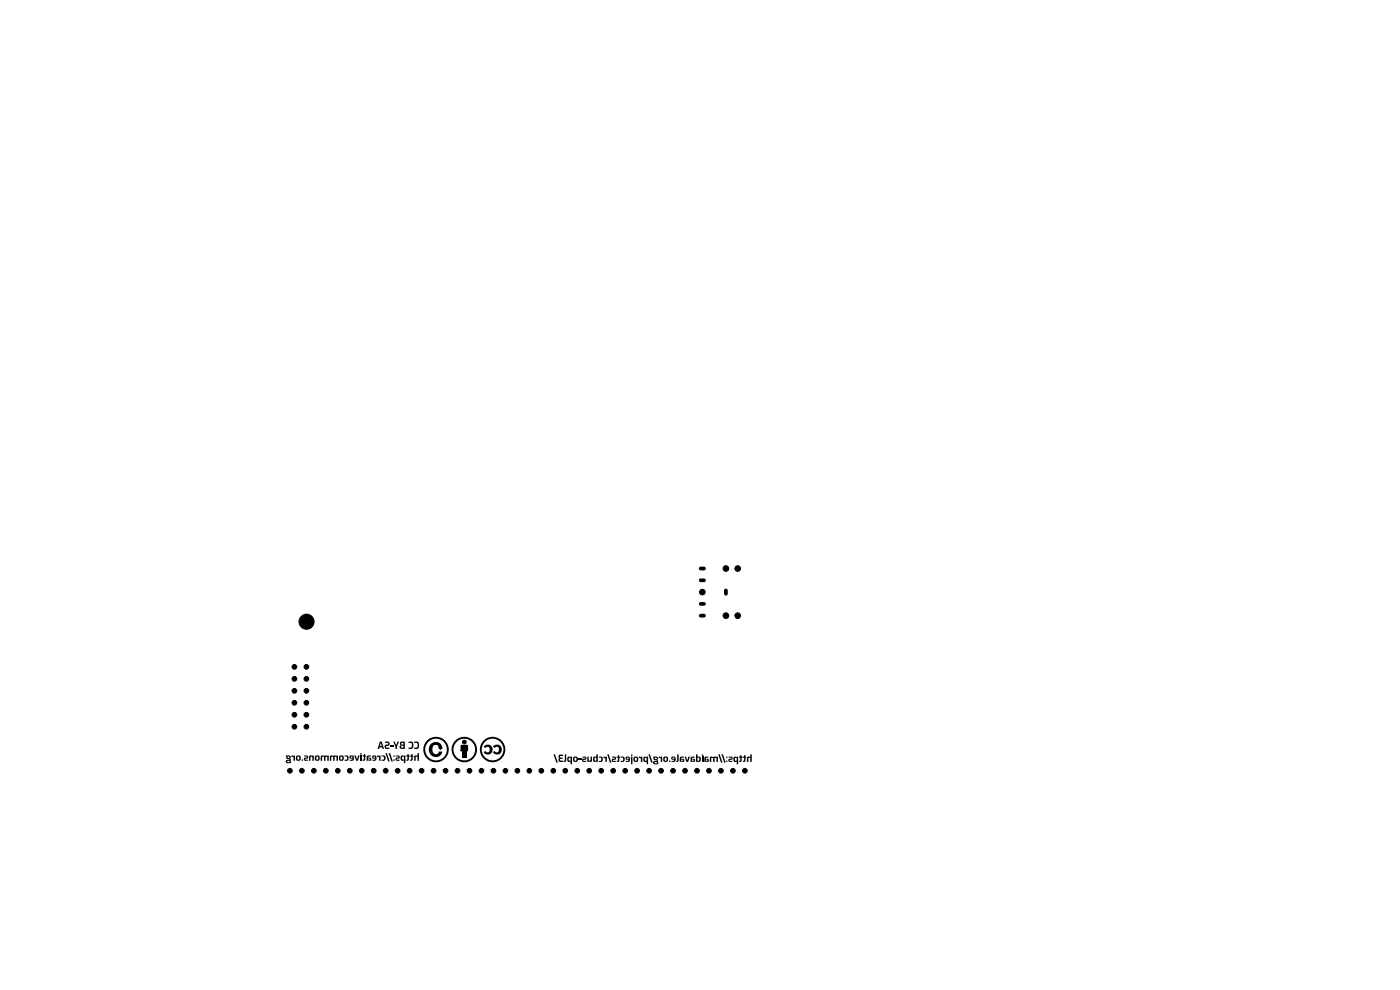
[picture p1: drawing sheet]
<svg xmlns="http://www.w3.org/2000/svg" width="297mm" height="210mm" viewBox="0 0 297 210" stroke-linecap="round" stroke-linejoin="round" font-family="sans-serif">
<g fill="#000">
<path d="M80.6 157.3h.4l.5 1.6h-.4l-.1-.4h-.5l-.1 .4h-.3l.2-.6h.7l-.2-.7-.2 .7h-.3zM81.7 157.3a.58 .58 0 0 1 .8 0 .58 .58 0 0 1 0 .8l-.6 .3 .1 .2h.6l-.1 .2a.57 .57 0 0 1-.8 0 .57 .57 0 0 1 0-.8l.6-.1v-.2l-.1-.1h-.5zM82.8 158.1h.6v.3h-.6zM83.4 157.3h.3l.3 .8 .3-.8h.4l-.5 1.1v.5h-.3v-.5zM84.9 157.4l1-.1v1.6h-.8l-.3-.2v-.3l.8 .2v-.4l-.8 .2 .2-.3-.2-.3 .8 .1v-.3l-.8 .2zM86.6 157.4a.78 .78 0 0 1 1.1 .5 .78 .78 0 0 1-.8 1l-.3-.1v-.2h.5a.57 .57 0 0 0 .3-.5 .57 .57 0 0 0-.3-.5h-.5zM87.9 157.4a.78 .78 0 0 1 1 .5 .78 .78 0 0 1-.8 1l-.2-.1v-.2h.4a.57 .57 0 0 0 .3-.5 .57 .57 0 0 0-.3-.5h-.4zM91.4 157.8l.7-.4 .8 .1 .6 .4 .3 .6h.2l-.6 .6-.5-.6h.2l-.3-.4h-.7l-.3 .3v.9l.4 .6h.6l.3-.5h.7l-.5 .9-.4 .2-.6 .1-.5-.2-.5-.4-.3-.5v-.7zM98.1 159h.8v1.9h-.8zM97.7 159.2h1.6v.2h-1.6zM102.8 158.2l.8-.2 .6 .3 .3 .8-.3 .7-.8 .3-.7-.4-.1-.2 .4-.2 .3 .3 .4-.1 .2-.5-.2-.5-.4-.1-.2 .3-.5-.3zM104.7 158.2l.8-.2 .7 .3 .3 .8-.4 .7-.7 .3-.7-.4-.1-.2 .4-.2 .2 .3 .4-.1 .2-.5-.2-.5-.3-.1-.3 .3-.4-.3z"/>
<path d="M60.6 160.3h.7l.3 .1 .1 .3-.2 .2 .2 .2v.7l-.8 .1-.2-.1-.1-.3 .5 .2 .4-.2-.2-.1-.7 .1 .2-.3 .6-.1-.5-.1-.2-.3 .6 .1 .1-.3-.7 .1 .1-.1-.2-.1zM61.8 160.3l.5 .1v-.1h.3v1.1h-.3v-.7l-.5-.1zM62.9 160.4a.58 .58 0 0 1 .9 0 .58 .58 0 0 1-.2 .8 .58 .58 0 0 1-.8-.2v-.2h.3a.25 .25 0 0 0 .3 .3 .25 .25 0 0 0 .1-.4l-.3-.2-.1 .3h-.3zM64 161.1h.3v.3h-.3zM64.5 160.3h.1a.44 .44 0 0 1 .6 0 .44 .44 0 0 1 .1 .6l-.5 .1-.1 .1 .7 .1a.45 .45 0 0 1-.7 .2 .45 .45 0 0 1-.1-.7l.5-.1-.6-.1zM65.7 160.3h.9v1.1h-.3v-.8l-.3-.1-.1 .1v.8h-.3zM66.9 160.4a.58 .58 0 0 1 .9 0 .58 .58 0 0 1-.2 .8 .58 .58 0 0 1-.8-.2v-.2h.3a.25 .25 0 0 0 .3 .3 .25 .25 0 0 0 .1-.4l-.3-.2-.1 .3h-.3zM68.1 160.3h1.6v1.1h-.3v-.8l-.2-.1-.2 .1v.8h-.3v-.8l-.2-.1-.2 .1v.8h-.3zM70.1 160.3h1.6v1.1h-.3v-.8l-.2-.1-.2 .1v.8h-.3v-.8l-.3-.1-.1 .1v.8h-.3zM72 160.4a.58 .58 0 0 1 .9 0 .58 .58 0 0 1-.2 .8 .58 .58 0 0 1-.8-.2v-.2h.3a.25 .25 0 0 0 .3 .3 .25 .25 0 0 0 .1-.4l-.2-.2-.2 .3h-.3zM73.1 160.3a.6 .6 0 0 1 .9 .5 .6 .6 0 0 1-.9 .5v-.1h.3a.36 .36 0 0 0 .3-.4 .36 .36 0 0 0-.3-.3h-.3zM74.2 160.3a.6 .6 0 0 1 .9 .6 .6 .6 0 0 1-.9 .4v-.1l.5-.1 .1-.2-.6-.1-.1-.2 .7 .1-.1-.2-.6 .1z"/>
<path d="M75.2 160.3h.3l.2 .8 .3-.8h.3l-.4 1.1h-.3zM76.4 159.8h.3l.1 .3h-.3zM76.4 160.3h.4v1.1h-.4zM77.2 159.9h.2l.3 .6h-.2l-.1 .8-.5 .1v-.2l.3-.1v-.6h-.3v-.2h.3zM77.9 160.3h.8v.2h-.6v.2h.3a.37 .37 0 0 1 .3 .6 .37 .37 0 0 1-.6 0l-.3 .1v-.3l.6 .1v-.2l-.3-.1v.2h-.3zM79 160.3a.6 .6 0 0 1 .9 .6 .6 .6 0 0 1-.9 .4v-.1l.5-.1 .1-.2-.6-.1-.1-.2 .7 .1-.1-.2-.6 .1zM80 160.3l.4 .1 .1-.1h.2v1.1h-.3v-.7l-.4-.1zM80.9 160.3a.6 .6 0 0 1 .9 .5 .6 .6 0 0 1-.9 .5v-.1h.3a.36 .36 0 0 0 .3-.4 .36 .36 0 0 0-.3-.3h-.3zM81.8 159.8h.3l.6 1.7h-.3zM82.4 159.8h.4l.6 1.7h-.4zM83.5 161.1h.2v.3h-.2zM83.5 160.3h.2v.2h-.2z"/>
<path d="M84 160.3h.1a.44 .44 0 0 1 .6 0 .44 .44 0 0 1 0 .6l-.5 .1v.1l.6 .1a.45 .45 0 0 1-.7 .2 .45 .45 0 0 1-.1-.7l.6-.1-.6-.1zM85.1 160.3h.9v1.6h-.3v-.6l-.3 .1a.43 .43 0 0 1-.4-.6h.3l.1 .3h.3l-.1-.6h-.2l-.1 .3h-.3zM86.4 159.9h.3l.2 .6h-.2v.8l-.5 .1v-.2l.2-.1v-.6h-.2v-.2h.2zM87.3 159.9h.2l.2 .6h-.1l-.1 .8-.5 .1v-.2l.2-.1 .1-.6h-.3v-.2h.3zM88 160.3l.2-.1 .4 .2v-.6h.3v1.6h-.3v-.8l-.3-.1-.1 .1v.8h-.3zM117.4 160h.3l.6 1.8h-.3zM118.6 160.2l.9-.1v.3l-.7 .1v.2h.6v.3l-.6 .1 .1 .2h.6v.3h-.3a.48 .48 0 0 1-.7-.1 .48 .48 0 0 1 .2-.7l-.2-.2zM119.8 160h.3v1.3l-.1 .3h-.4v-.2l.2-.1zM120.5 160.6l.8-.1v1.6h-.3v-.5h-.3a.43 .43 0 0 1-.4-.5h.3l.2 .3 .2-.1-.1-.6-.2 .1-.1 .3h-.3zM121.7 160.6a.58 .58 0 0 1 .8 0 .58 .58 0 0 1-.1 .9 .58 .58 0 0 1-.8-.3v-.1h.3a.25 .25 0 0 0 .3 .3 .25 .25 0 0 0 .1-.5l-.3-.2-.1 .4h-.3zM122.7 160.9h.7v.2h-.7zM123.5 160.5h.1a.44 .44 0 0 1 .7 0 .44 .44 0 0 1 0 .6l-.5 .1v.1l.6 .1a.45 .45 0 0 1-.7 .3 .45 .45 0 0 1-.1-.7l.5-.2-.6-.1z"/>
<path d="M124.6 160.5h.3v.8l.2 .1 .2-.1v-.8h.3l-.1 1-.9 .1zM125.9 160.6h.6v-.6h.3v1.6l-.9-.1-.1-.4h.3l.1 .3h.2l.1-.6-.3-.1-.1 .4h-.3zM127 160.5a.6 .6 0 0 1 .9 .6 .6 .6 0 0 1-.9 .5v-.2h.3a.36 .36 0 0 0 .3-.3 .36 .36 0 0 0-.3-.4h-.3zM128 160.5l.4 .2 .1-.2h.2v1.1h-.3v-.7l-.4-.1zM128.8 160h.3l.6 1.8h-.3zM129.8 160.5h.1a.44 .44 0 0 1 .7 0 .44 .44 0 0 1 0 .6l-.5 .1-.1 .1 .7 .1a.45 .45 0 0 1-.7 .3 .45 .45 0 0 1-.1-.7l.5-.2-.6-.1zM131.1 160.2h.2l.3 .5h-.2l-.1 .8-.5 .1v-.2l.3-.1v-.6h-.3v-.2h.3zM131.7 160.5a.6 .6 0 0 1 .8 .6 .6 .6 0 0 1-.9 .5v-.2h.3a.36 .36 0 0 0 .3-.3 .36 .36 0 0 0-.3-.4h-.2zM132.8 160.6a.6 .6 0 0 1 .9 .5 .6 .6 0 0 1-1 .5v-.2h.5l.1-.2-.5-.1-.1-.2 .6 .1-.1-.3-.5 .2zM133.9 160h.3v.3h-.3zM133.9 160.5h.3v1.6l-.3-.1zM134.5 160.6a.58 .58 0 0 1 .9 0 .58 .58 0 0 1-.2 .9 .58 .58 0 0 1-.8-.3v-.1h.3a.25 .25 0 0 0 .3 .3 .25 .25 0 0 0 .1-.5l-.3-.2-.1 .4h-.3z"/>
<path d="M135.5 160.5l.5 .2v-.2h.3v1.1h-.3v-.7l-.5-.1zM136.6 160.6l.9-.1v1.6h-.3v-.5h-.3a.43 .43 0 0 1-.4-.5h.3l.1 .3 .3-.1-.1-.6-.2 .1-.1 .3h-.3zM137.6 160h.3l.6 1.8h-.4zM138.5 160.5h.8l.3 .2v.3l-.2 .2 .2 .2v.7h-.7l-.3-.1-.1-.2 .5 .1 .4-.1-.2-.1-.7 .1 .2-.3 .7-.1-.6-.2-.2-.3 .6 .1 .1-.2-.7 .1 .1-.2h-.2zM139.8 160.5l.4 .2v-.2h.3v1.1h-.3v-.7l-.4-.1zM140.8 160.6a.58 .58 0 0 1 .9 0 .58 .58 0 0 1-.2 .9 .58 .58 0 0 1-.8-.3v-.1h.3a.25 .25 0 0 0 .3 .3 .25 .25 0 0 0 .1-.5l-.2-.2-.2 .4h-.3zM141.9 161.3h.3v.3h-.3zM142.5 160.6a.6 .6 0 0 1 .9 .5 .6 .6 0 0 1-1 .5v-.2h.5l.1-.2-.5-.1-.1-.2 .6 .1-.1-.3-.5 .2zM143.7 160h.3v1.3l-.2 .3h-.3v-.2l.2-.1zM144.3 160.6l.8-.1v.2l-.6 .1v.2h.3a.37 .37 0 0 1 .3 .5 .37 .37 0 0 1-.6 0l-.3 .1v-.2h.6l.1-.2-.4-.1v.3h-.3zM145.2 160.5h.3l.3 .8 .2-.8h.4l-.4 1.1h-.4zM146.6 160.6l.8-.1v.2l-.6 .1v.2h.3a.37 .37 0 0 1 .3 .5 .37 .37 0 0 1-.6 0l-.3 .1v-.2h.6v-.2l-.3-.1v.3h-.3z"/>
<path d="M147.7 160h.3v.5a.54 .54 0 0 1 .7 .5 .54 .54 0 0 1-.7 .5l-.3 .1v-.8h.3v.5a.3 .3 0 0 0 .4-.3 .3 .3 0 0 0-.4-.2h-.3zM148.9 160h.3v.3h-.3zM148.9 160.5h.3v1.1h-.3zM149.5 160.6l.8-.1v.2l-.5 .1-.1 .2h.3a.37 .37 0 0 1 .4 .5 .37 .37 0 0 1-.7 0l-.3 .1v-.2h.6l.1-.2-.4-.1v.3h-.3zM150.7 160.6l1.6-.1v1.1h-.3v-.8h-.2l-.2 .1v.7h-.3v-.8h-.2l-.2 .1v.7h-.3zM152.4 160h.3l.6 1.8h-.3zM153 160h.4l.6 1.8h-.4zM154.1 161.3h.2v.3h-.2zM154.1 160.5h.2v.3h-.2zM154.6 160.5h.1a.44 .44 0 0 1 .6 0 .44 .44 0 0 1 0 .6l-.5 .1v.1l.6 .1a.45 .45 0 0 1-.7 .3 .45 .45 0 0 1-.1-.7l.6-.2-.6-.1zM155.7 160.6l.9-.1v1.6h-.3v-.5h-.3a.43 .43 0 0 1-.4-.5h.3l.1 .3 .3-.1-.1-.6-.2 .1-.1 .3h-.3zM157 160.2h.3l.2 .5h-.2v.8l-.5 .1v-.2l.2-.1v-.6h-.2v-.2h.2z"/>
<path d="M157.9 160.2h.2l.2 .5h-.1l-.1 .8-.5 .1v-.2l.2-.1 .1-.6h-.3v-.2h.3zM158.6 160.6l.2-.1 .4 .1v-.6h.3v1.6h-.3v-.8h-.3l-.1 .1v.7h-.3z"/>
</g>
<path d="M97.9 158.2h1.2v1h-1.2z" fill="#000" stroke="#000" stroke-width=".4"/>
<g fill="none" stroke="#000" stroke-width=".4">
<circle cx="92.5" cy="159" r="2.5"/>
<circle cx="98.5" cy="159" r="2.5"/>
<circle cx="104.5" cy="159" r="2.5"/>
</g>
<g fill="#000" stroke="#000" stroke-width=".21">
<circle cx="65" cy="131.9" r="1.6"/>
<circle cx="149" cy="125.6" r=".6"/>
<circle cx="154" cy="120.6" r=".6"/>
<circle cx="154" cy="130.6" r=".6"/>
<circle cx="156.5" cy="120.6" r=".6"/>
<circle cx="156.5" cy="130.6" r=".6"/>
<circle cx="62.5" cy="154.2" r=".5"/>
<circle cx="62.5" cy="141.5" r=".5"/>
<circle cx="62.5" cy="146.5" r=".5"/>
<circle cx="62.5" cy="149.1" r=".5"/>
<circle cx="62.5" cy="144" r=".5"/>
<circle cx="62.5" cy="151.6" r=".5"/>
<circle cx="65" cy="146.5" r=".5"/>
<circle cx="65" cy="151.6" r=".5"/>
<circle cx="65" cy="144" r=".5"/>
<circle cx="65" cy="154.2" r=".5"/>
<circle cx="65" cy="149.1" r=".5"/>
<circle cx="65" cy="141.5" r=".5"/>
<circle cx="98.5" cy="157.4" r=".4"/>
<circle cx="61.5" cy="163.5" r=".5"/>
<circle cx="64" cy="163.5" r=".5"/>
<circle cx="66.6" cy="163.5" r=".5"/>
<circle cx="69.1" cy="163.5" r=".5"/>
<circle cx="71.7" cy="163.5" r=".5"/>
<circle cx="74.2" cy="163.5" r=".5"/>
<circle cx="76.7" cy="163.5" r=".5"/>
<circle cx="79.3" cy="163.5" r=".5"/>
<circle cx="81.8" cy="163.5" r=".5"/>
<circle cx="84.4" cy="163.5" r=".5"/>
<circle cx="86.9" cy="163.5" r=".5"/>
<circle cx="89.4" cy="163.5" r=".5"/>
<circle cx="92" cy="163.5" r=".5"/>
<circle cx="94.5" cy="163.5" r=".5"/>
<circle cx="97.1" cy="163.5" r=".5"/>
<circle cx="99.6" cy="163.5" r=".5"/>
<circle cx="102.1" cy="163.5" r=".5"/>
<circle cx="104.7" cy="163.5" r=".5"/>
<circle cx="107.2" cy="163.5" r=".5"/>
<circle cx="109.8" cy="163.5" r=".5"/>
<circle cx="112.3" cy="163.5" r=".5"/>
<circle cx="114.8" cy="163.5" r=".5"/>
<circle cx="117.4" cy="163.5" r=".5"/>
<circle cx="119.9" cy="163.5" r=".5"/>
<circle cx="122.5" cy="163.5" r=".5"/>
<circle cx="125" cy="163.5" r=".5"/>
<circle cx="127.5" cy="163.5" r=".5"/>
<circle cx="130.1" cy="163.5" r=".5"/>
<circle cx="132.6" cy="163.5" r=".5"/>
<circle cx="135.2" cy="163.5" r=".5"/>
<circle cx="137.7" cy="163.5" r=".5"/>
<circle cx="140.2" cy="163.5" r=".5"/>
<circle cx="142.8" cy="163.5" r=".5"/>
<circle cx="145.3" cy="163.5" r=".5"/>
<circle cx="147.9" cy="163.5" r=".5"/>
<circle cx="150.4" cy="163.5" r=".5"/>
<circle cx="152.9" cy="163.5" r=".5"/>
<circle cx="155.5" cy="163.5" r=".5"/>
<circle cx="158" cy="163.5" r=".5"/>
</g>
<path d="M148.6 130.6h.7M148.6 128.1h.7M148.6 120.6h.7M148.6 123.1h.7M154 125.3v.7" fill="none" stroke="#000" stroke-width=".8"/>
</svg>
